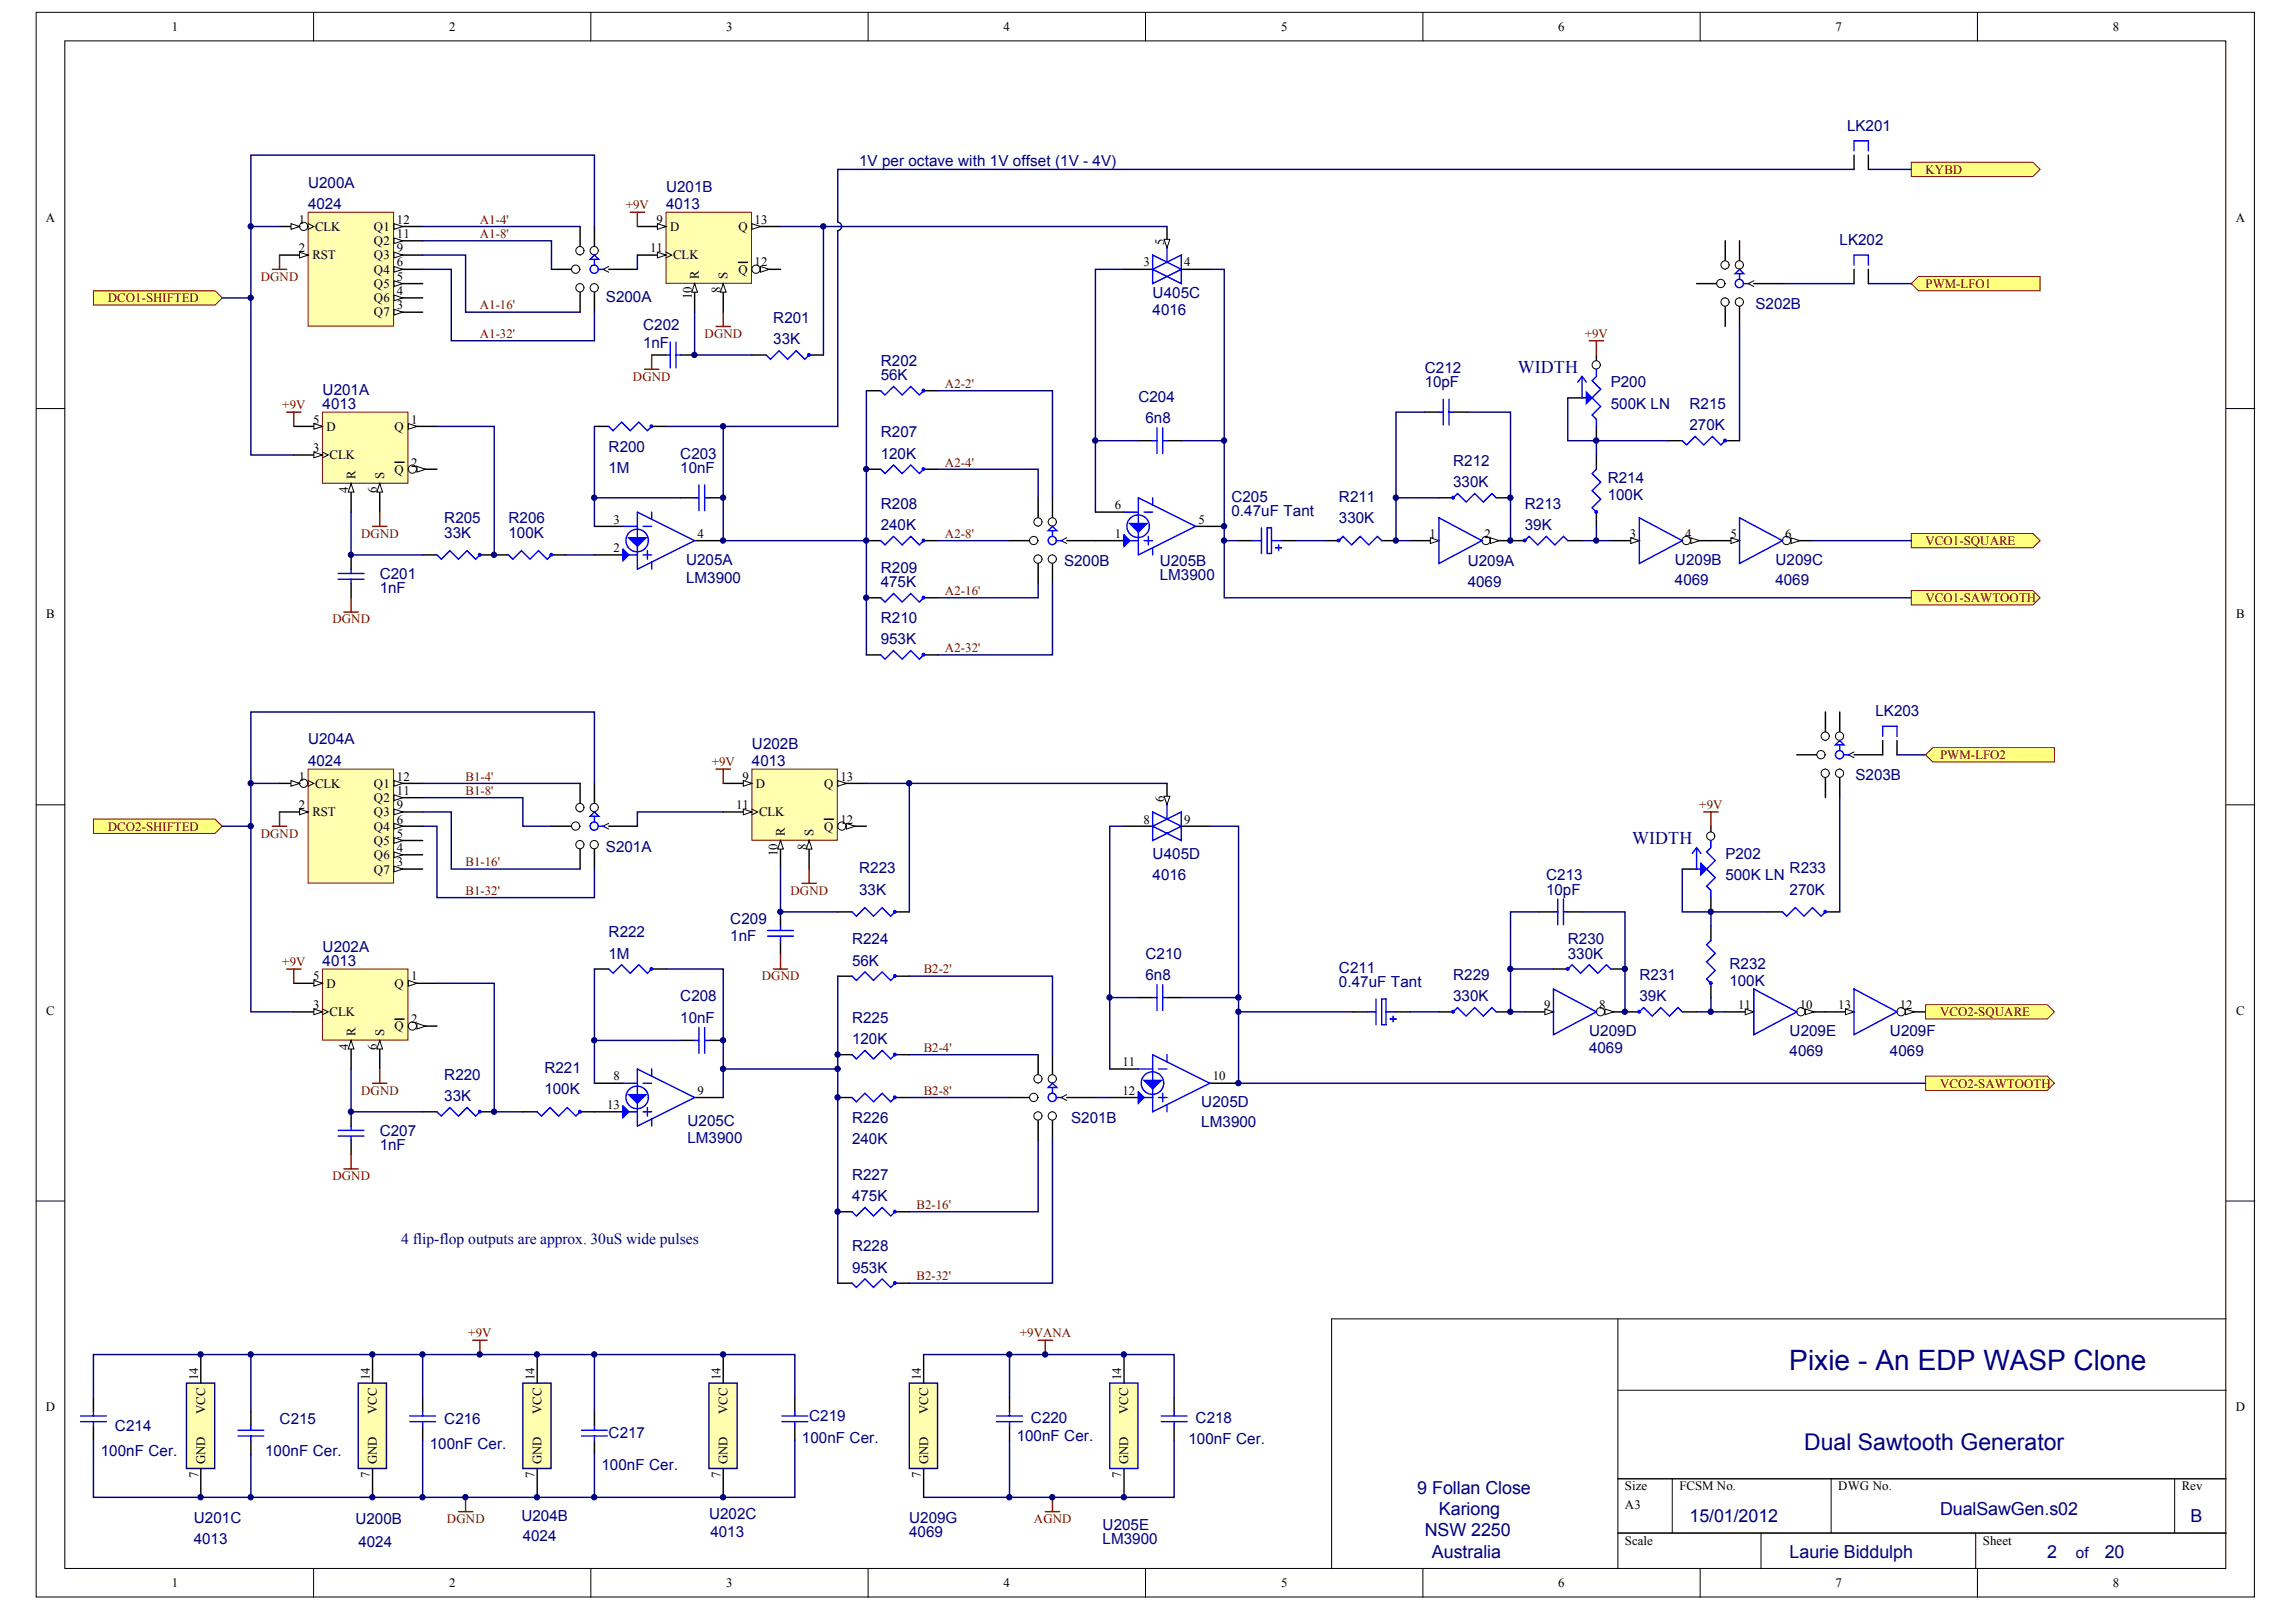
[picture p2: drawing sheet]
<svg xmlns="http://www.w3.org/2000/svg" width="287mm" height="202mm" viewBox="0 0 287 202" stroke-linecap="round" stroke-linejoin="round" font-family="sans-serif">
<defs><g id="words">
<text font-size="3.5" fill="#000080" x="223.6" y="171.2">Pixie - An EDP WASP Clone</text>
<text font-size="2.9" fill="#000080" x="225.5" y="181.1">Dual Sawtooth Generator</text>
<g font-size="2.2" fill="#000080">
<text x="189.7" y="46.5">WIDTH</text>
<text x="204" y="105.4">WIDTH</text>
<text x="177.1" y="186.6">9 Follan Close</text>
<text x="178.1" y="192">NSW 2250</text>
<text x="179.8" y="189.3">Kariong</text>
<text x="211.1" y="190.2">15/01/2012</text>
<text x="242.4" y="189.3">DualSawGen.s02</text>
<text x="273.8" y="190.2">B</text>
<text x="178.9" y="194.6">Australia</text>
<text x="223.6" y="194.6">Laurie Biddulph</text>
<text x="255.8" y="194.6">2</text>
<text x="263" y="194.6">20</text>
</g>
<g font-size="1.9" fill="#000080">
<text x="230.8" y="16.3">LK201</text>
<text x="38.5" y="23.4">U200A</text>
<text x="83.2" y="23.9">U201B</text>
<text x="107.4" y="20.7">1V per octave with 1V offset (1V - 4V)</text>
<text x="38.5" y="26.1">4024</text>
<text x="83.2" y="26.1">4013</text>
<text x="229.9" y="30.6">LK202</text>
<text x="75.7" y="37.7">S200A</text>
<text x="80.4" y="41.3">C202</text>
<text x="96.6" y="40.4">R201</text>
<text x="144" y="37.2">U405C</text>
<text x="144" y="39.3">4016</text>
<text x="219.4" y="38.6">S202B</text>
<text x="80.4" y="43.4">1nF</text>
<text x="96.6" y="43">33K</text>
<text x="110.1" y="45.7">R202</text>
<text x="110.1" y="47.5">56K</text>
<text x="178.1" y="46.6">C212</text>
<text x="40.3" y="49.3">U201A</text>
<text x="40.3" y="51.1">4013</text>
<text x="142.3" y="50.2">C204</text>
<text x="143.2" y="52.9">6n8</text>
<text x="178.1" y="48.4">10pF</text>
<text x="201.3" y="48.4">P200</text>
<text x="201.3" y="51.1">500K LN</text>
<text x="211.1" y="51.1">R215</text>
<text x="211.1" y="53.8">270K</text>
<text x="76.1" y="56.4">R200</text>
<text x="76.1" y="59.1">1M</text>
<text x="85" y="57.3">C203</text>
<text x="85" y="59.1">10nF</text>
<text x="110.1" y="54.7">R207</text>
<text x="110.1" y="57.3">120K</text>
<text x="181.6" y="58.2">R212</text>
<text x="55.5" y="65.3">R205</text>
<text x="63.5" y="65.3">R206</text>
<text x="110.1" y="63.6">R208</text>
<text x="153.9" y="62.7">C205</text>
<text x="153.9" y="64.5">0.47uF Tant</text>
<text x="167.3" y="62.7">R211</text>
<text x="167.3" y="65.3">330K</text>
<text x="181.6" y="60.9">330K</text>
<text x="190.6" y="63.6">R213</text>
<text x="200.9" y="60.4">R214</text>
<text x="200.9" y="62.5">100K</text>
<text x="55.5" y="67.2">33K</text>
<text x="63.5" y="67.2">100K</text>
<text x="85.7" y="70.5">U205A</text>
<text x="110.1" y="66.3">240K</text>
<text x="110.1" y="71.6">R209</text>
<text x="133" y="70.7">S200B</text>
<text x="144.9" y="70.7">U205B</text>
<text x="183.4" y="70.7">U209A</text>
<text x="190.6" y="66.3">39K</text>
<text x="209.3" y="70.5">U209B</text>
<text x="221.9" y="70.5">U209C</text>
<text x="47.5" y="72.3">C201</text>
<text x="47.5" y="74.1">1nF</text>
<text x="85.7" y="72.9">LM3900</text>
<text x="110.1" y="73.4">475K</text>
<text x="110.1" y="77.8">R210</text>
<text x="144.9" y="72.5">LM3900</text>
<text x="183.4" y="73.4">4069</text>
<text x="209.3" y="73">4069</text>
<text x="221.9" y="73">4069</text>
<text x="110.1" y="80.5">953K</text>
<text x="234.4" y="89.5">LK203</text>
<text x="38.5" y="93">U204A</text>
<text x="38.5" y="95.7">4024</text>
<text x="94" y="93.6">U202B</text>
<text x="94" y="95.7">4013</text>
<text x="231.9" y="97.5">S203B</text>
<text x="75.7" y="106.4">S201A</text>
<text x="144" y="107.3">U405D</text>
<text x="215.6" y="107.3">P202</text>
<text x="107.4" y="109">R223</text>
<text x="107.4" y="111.8">33K</text>
<text x="144" y="109.9">4016</text>
<text x="193.2" y="109.9">C213</text>
<text x="193.2" y="111.8">10pF</text>
<text x="215.6" y="109.9">500K LN</text>
<text x="223.6" y="109">R233</text>
<text x="223.6" y="111.8">270K</text>
<text x="40.3" y="118.9">U202A</text>
<text x="76.1" y="117.1">R222</text>
<text x="76.1" y="119.8">1M</text>
<text x="91.3" y="115.5">C209</text>
<text x="91.3" y="117.6">1nF</text>
<text x="106.5" y="118">R224</text>
<text x="143.2" y="119.8">C210</text>
<text x="195.9" y="118">R230</text>
<text x="195.9" y="119.8">330K</text>
<text x="40.3" y="120.7">4013</text>
<text x="85" y="125.1">C208</text>
<text x="106.5" y="120.7">56K</text>
<text x="143.2" y="122.4">6n8</text>
<text x="167.3" y="121.6">C211</text>
<text x="167.3" y="123.3">0.47uF Tant</text>
<text x="181.6" y="122.4">R229</text>
<text x="181.6" y="125.1">330K</text>
<text x="204.9" y="122.4">R231</text>
<text x="204.9" y="125.1">39K</text>
<text x="216.1" y="121">R232</text>
<text x="216.1" y="123.2">100K</text>
<text x="85" y="127.8">10nF</text>
<text x="106.5" y="127.8">R225</text>
<text x="106.5" y="130.5">120K</text>
<text x="198.6" y="129.4">U209D</text>
<text x="198.6" y="131.5">4069</text>
<text x="223.6" y="129.4">U209E</text>
<text x="223.6" y="131.9">4069</text>
<text x="236.2" y="129.4">U209F</text>
<text x="236.2" y="131.9">4069</text>
<text x="55.5" y="134.9">R220</text>
<text x="55.5" y="137.6">33K</text>
<text x="68" y="134.1">R221</text>
<text x="68" y="136.7">100K</text>
<text x="47.5" y="141.9">C207</text>
<text x="47.5" y="143.7">1nF</text>
<text x="85.9" y="140.6">U205C</text>
<text x="85.9" y="142.8">LM3900</text>
<text x="106.5" y="140.3">R226</text>
<text x="106.5" y="143">240K</text>
<text x="133.9" y="140.3">S201B</text>
<text x="150.1" y="138.3">U205D</text>
<text x="150.1" y="140.8">LM3900</text>
<text x="106.5" y="147.4">R227</text>
<text x="50.2" y="155.4">4 flip-flop outputs are approx. 30uS wide pulses</text>
<text x="106.5" y="150.1">475K</text>
<text x="106.5" y="156.4">R228</text>
<text x="106.5" y="159">953K</text>
<text x="14.4" y="178.8">C214</text>
<text x="34.9" y="177.9">C215</text>
<text x="55.5" y="177.9">C216</text>
<text x="76.1" y="179.7">C217</text>
<text x="101.1" y="177.6">C219</text>
<text x="128.8" y="177.8">C220</text>
<text x="149.4" y="177.8">C218</text>
<text x="12.6" y="181.9">100nF Cer.</text>
<text x="33.1" y="181.9">100nF Cer.</text>
<text x="53.7" y="181">100nF Cer.</text>
<text x="75.2" y="183.6">100nF Cer.</text>
<text x="100.2" y="180.3">100nF Cer.</text>
<text x="127.1" y="180">100nF Cer.</text>
<text x="148.5" y="180.4">100nF Cer.</text>
<text x="24.2" y="190.2">U201C</text>
<text x="44.4" y="190.4">U200B</text>
<text x="65.2" y="190.1">U204B</text>
<text x="88.6" y="189.7">U202C</text>
<text x="88.8" y="192">4013</text>
<text x="113.6" y="190.2">U209G</text>
<text x="113.6" y="192">4069</text>
<text x="137.8" y="191.1">U205E</text>
<text x="24.2" y="192.9">4013</text>
<text x="44.8" y="193.3">4024</text>
<text x="65.3" y="192.5">4024</text>
<text x="137.8" y="192.9">LM3900</text>
<text x="259.4" y="194.7">of</text>
</g>
<g font-size="1.6">
<text x="21.5" y="3.8">1</text>
<text x="56.1" y="3.8">2</text>
<text x="90.8" y="3.8">3</text>
<text x="125.4" y="3.8">4</text>
<text x="160.1" y="3.8">5</text>
<text x="194.7" y="3.8">6</text>
<text x="229.4" y="3.8">7</text>
<text x="264" y="3.8">8</text>
<text x="5.7" y="27.7">A</text>
<text x="37.4" y="28">1</text>
<text x="39.4" y="28.8">CLK</text>
<text x="46.7" y="28.8">Q1</text>
<text x="49.6" y="28">12</text>
<text x="49.6" y="29.7">11</text>
<text x="82.1" y="28">9</text>
<text x="83.7" y="28.8">D</text>
<text x="92.3" y="28.8">Q</text>
<text x="94.3" y="28">13</text>
<text x="279.4" y="27.7">A</text>
<text x="37.4" y="31.5">2</text>
<text x="39" y="32.4">RST</text>
<text x="46.7" y="30.6">Q2</text>
<text x="46.7" y="32.4">Q3</text>
<text x="46.7" y="34.2">Q4</text>
<text x="46.7" y="36">Q5</text>
<text x="49.6" y="31.5">9</text>
<text x="49.6" y="33.3">6</text>
<text x="49.6" y="35.1">5</text>
<text x="81.3" y="31.5">11</text>
<text x="84.1" y="32.4">CLK</text>
<text x="87.3" y="34.9" transform="rotate(-90 87.3 34.9)">R</text>
<text x="90.9" y="34.9" transform="rotate(-90 90.9 34.9)">S</text>
<text x="92.3" y="34.2">Q</text>
<text x="94.3" y="33.3">12</text>
<text x="142.9" y="33.3">3</text>
<text x="145.5" y="30.6" transform="rotate(-90 145.5 30.6)">5</text>
<text x="148" y="33.3">4</text>
<text x="46.7" y="37.8">Q6</text>
<text x="46.7" y="39.5">Q7</text>
<text x="49.6" y="36.9">4</text>
<text x="49.6" y="38.6">3</text>
<text x="86.4" y="37.4" transform="rotate(-90 86.4 37.4)">10</text>
<text x="90" y="36.6" transform="rotate(-90 90 36.6)">8</text>
<text x="39.1" y="52.9">5</text>
<text x="40.8" y="53.8">D</text>
<text x="49.3" y="53.8">Q</text>
<text x="51.4" y="52.9">1</text>
<text x="39.1" y="56.5">3</text>
<text x="41.2" y="57.4">CLK</text>
<text x="44.4" y="59.9" transform="rotate(-90 44.4 59.9)">R</text>
<text x="48" y="59.9" transform="rotate(-90 48 59.9)">S</text>
<text x="49.3" y="59.2">Q</text>
<text x="51.4" y="58.3">2</text>
<text x="43.5" y="61.6" transform="rotate(-90 43.5 61.6)">4</text>
<text x="47.1" y="61.6" transform="rotate(-90 47.1 61.6)">6</text>
<text x="76.7" y="65.4">3</text>
<text x="139.3" y="63.6">6</text>
<text x="149.8" y="65.4">5</text>
<text x="76.7" y="69">2</text>
<text x="87.2" y="67.2">4</text>
<text x="139.3" y="67.2">1</text>
<text x="178.6" y="67.2">1</text>
<text x="185.5" y="67.2">2</text>
<text x="203.7" y="67.2">3</text>
<text x="210.6" y="67.2">4</text>
<text x="216.3" y="67.2">5</text>
<text x="223.1" y="67.2">6</text>
<text x="5.8" y="77.2">B</text>
<text x="279.5" y="77.2">B</text>
<text x="37.4" y="97.5">1</text>
<text x="37.4" y="101.1">2</text>
<text x="39" y="102">RST</text>
<text x="39.4" y="98.4">CLK</text>
<text x="46.7" y="98.4">Q1</text>
<text x="46.7" y="100.2">Q2</text>
<text x="46.7" y="102">Q3</text>
<text x="49.6" y="97.5">12</text>
<text x="49.6" y="99.3">11</text>
<text x="49.6" y="101.1">9</text>
<text x="92" y="101.1">11</text>
<text x="92.8" y="97.5">9</text>
<text x="94.5" y="98.4">D</text>
<text x="94.9" y="102">CLK</text>
<text x="103" y="98.4">Q</text>
<text x="105" y="97.5">13</text>
<text x="145.5" y="100.2" transform="rotate(-90 145.5 100.2)">6</text>
<text x="46.7" y="103.8">Q4</text>
<text x="46.7" y="105.5">Q5</text>
<text x="46.7" y="107.3">Q6</text>
<text x="49.6" y="102.9">6</text>
<text x="49.6" y="104.7">5</text>
<text x="49.6" y="106.4">4</text>
<text x="97.2" y="107" transform="rotate(-90 97.2 107)">10</text>
<text x="98.1" y="104.5" transform="rotate(-90 98.1 104.5)">R</text>
<text x="100.8" y="106.2" transform="rotate(-90 100.8 106.2)">8</text>
<text x="101.7" y="104.5" transform="rotate(-90 101.7 104.5)">S</text>
<text x="103" y="103.8">Q</text>
<text x="105" y="102.9">12</text>
<text x="142.9" y="102.9">8</text>
<text x="148" y="102.9">9</text>
<text x="46.7" y="109.1">Q7</text>
<text x="49.6" y="108.2">3</text>
<text x="39.1" y="122.5">5</text>
<text x="40.8" y="123.4">D</text>
<text x="49.3" y="123.4">Q</text>
<text x="51.4" y="122.5">1</text>
<text x="5.8" y="126.7">C</text>
<text x="39.1" y="126.1">3</text>
<text x="41.2" y="127">CLK</text>
<text x="43.5" y="131.1" transform="rotate(-90 43.5 131.1)">4</text>
<text x="44.4" y="129.4" transform="rotate(-90 44.4 129.4)">R</text>
<text x="47.1" y="131.1" transform="rotate(-90 47.1 131.1)">6</text>
<text x="48" y="129.4" transform="rotate(-90 48 129.4)">S</text>
<text x="49.3" y="128.7">Q</text>
<text x="51.4" y="127.8">2</text>
<text x="193" y="126.1">9</text>
<text x="199.9" y="126.1">8</text>
<text x="217.2" y="126.1">11</text>
<text x="224.9" y="126.1">10</text>
<text x="229.7" y="126.1">13</text>
<text x="237.4" y="126.1">12</text>
<text x="279.5" y="126.7">C</text>
<text x="76.7" y="135">8</text>
<text x="87.2" y="136.8">9</text>
<text x="140.3" y="136.8">12</text>
<text x="140.3" y="133.2">11</text>
<text x="151.6" y="135">10</text>
<text x="75.9" y="138.6">13</text>
<text x="24.8" y="172.4" transform="rotate(-90 24.8 172.4)">14</text>
<text x="46.2" y="172.4" transform="rotate(-90 46.2 172.4)">14</text>
<text x="66.8" y="172.4" transform="rotate(-90 66.8 172.4)">14</text>
<text x="90" y="172.4" transform="rotate(-90 90 172.4)">14</text>
<text x="115.1" y="172.4" transform="rotate(-90 115.1 172.4)">14</text>
<text x="140.1" y="172.4" transform="rotate(-90 140.1 172.4)">14</text>
<text x="5.7" y="176.2">D</text>
<text x="25.6" y="176.7" transform="rotate(-90 25.6 176.7)">VCC</text>
<text x="47.1" y="176.7" transform="rotate(-90 47.1 176.7)">VCC</text>
<text x="67.7" y="176.7" transform="rotate(-90 67.7 176.7)">VCC</text>
<text x="90.9" y="176.7" transform="rotate(-90 90.9 176.7)">VCC</text>
<text x="116" y="176.7" transform="rotate(-90 116 176.7)">VCC</text>
<text x="141" y="176.7" transform="rotate(-90 141 176.7)">VCC</text>
<text x="279.4" y="176.2">D</text>
<text x="24.8" y="184.6" transform="rotate(-90 24.8 184.6)">7</text>
<text x="25.6" y="183" transform="rotate(-90 25.6 183)">GND</text>
<text x="46.2" y="184.6" transform="rotate(-90 46.2 184.6)">7</text>
<text x="47.1" y="183" transform="rotate(-90 47.1 183)">GND</text>
<text x="66.8" y="184.6" transform="rotate(-90 66.8 184.6)">7</text>
<text x="67.7" y="183" transform="rotate(-90 67.7 183)">GND</text>
<text x="90" y="184.6" transform="rotate(-90 90 184.6)">7</text>
<text x="90.9" y="183" transform="rotate(-90 90.9 183)">GND</text>
<text x="115.1" y="184.6" transform="rotate(-90 115.1 184.6)">7</text>
<text x="116" y="183" transform="rotate(-90 116 183)">GND</text>
<text x="140.1" y="184.6" transform="rotate(-90 140.1 184.6)">7</text>
<text x="141" y="183" transform="rotate(-90 141 183)">GND</text>
<text x="203.1" y="186.2">Size</text>
<text x="203.1" y="188.5">A3</text>
<text x="209.9" y="186.2">FCSM No.</text>
<text x="229.7" y="186.2">DWG No.</text>
<text x="272.7" y="186.2">Rev</text>
<text x="203.1" y="193">Scale</text>
<text x="247.8" y="193">Sheet</text>
<text x="21.5" y="198.3">1</text>
<text x="56.1" y="198.3">2</text>
<text x="90.8" y="198.3">3</text>
<text x="125.4" y="198.3">4</text>
<text x="160.1" y="198.3">5</text>
<text x="194.7" y="198.3">6</text>
<text x="229.4" y="198.3">7</text>
<text x="264" y="198.3">8</text>
</g>
<g font-size="1.6" fill="#800000">
<text x="240.6" y="21.7">KYBD</text>
<text x="60" y="28">A1-4'</text>
<text x="60" y="29.7">A1-8'</text>
<text x="78.2" y="26.1">+9V</text>
<text x="32.6" y="35.1">DGND</text>
<text x="240.6" y="36">PWM-LFO1</text>
<text x="13.5" y="37.8">DCO1-SHIFTED</text>
<text x="60" y="38.6">A1-16'</text>
<text x="60" y="42.2">A1-32'</text>
<text x="79.1" y="47.6">DGND</text>
<text x="88.1" y="42.2">DGND</text>
<text x="198" y="42.2">+9V</text>
<text x="35.3" y="51.1">+9V</text>
<text x="118.1" y="48.4">A2-2'</text>
<text x="118.1" y="58.3">A2-4'</text>
<text x="45.1" y="67.2">DGND</text>
<text x="118.1" y="67.2">A2-8'</text>
<text x="240.6" y="68.1">VCO1-SQUARE</text>
<text x="41.5" y="77.9">DGND</text>
<text x="118.1" y="74.3">A2-16'</text>
<text x="240.6" y="75.2">VCO1-SAWTOOTH</text>
<text x="118.1" y="81.5">A2-32'</text>
<text x="88.9" y="95.7">+9V</text>
<text x="242.4" y="94.9">PWM-LFO2</text>
<text x="58.2" y="97.5">B1-4'</text>
<text x="58.2" y="99.3">B1-8'</text>
<text x="212.4" y="101.1">+9V</text>
<text x="13.5" y="103.8">DCO2-SHIFTED</text>
<text x="32.6" y="104.7">DGND</text>
<text x="58.2" y="108.2">B1-16'</text>
<text x="58.2" y="111.8">B1-32'</text>
<text x="98.8" y="111.8">DGND</text>
<text x="35.3" y="120.7">+9V</text>
<text x="95.2" y="122.5">DGND</text>
<text x="115.4" y="121.6">B2-2'</text>
<text x="115.4" y="131.4">B2-4'</text>
<text x="242.4" y="127">VCO2-SQUARE</text>
<text x="45.1" y="136.8">DGND</text>
<text x="115.4" y="136.8">B2-8'</text>
<text x="242.4" y="135.9">VCO2-SAWTOOTH</text>
<text x="41.5" y="147.5">DGND</text>
<text x="114.5" y="151">B2-16'</text>
<text x="114.5" y="159.9">B2-32'</text>
<text x="58.5" y="167.1">+9V</text>
<text x="127.4" y="167.1">+9VANA</text>
<text x="55.9" y="190.3">DGND</text>
<text x="129.2" y="190.3">AGND</text>
</g>
</g></defs>
<g fill="#fff" stroke="#000" stroke-width=".12">
<path d="M4.5 1.5h277.2v198h-277.2z"/>
<path d="M8.1 5.1h270.1v190.9h-270.1z"/>
</g>
<g fill="none" stroke="#000" stroke-width=".12">
<path d="M39.2 1.5v3.6M73.8 1.5v3.6M108.5 1.5v3.6M143.2 1.5v3.6M177.8 1.5v3.6M212.5 1.5v3.6M247.1 1.5v3.6M4.5 51h3.6M278.2 51h3.6M4.5 100.5h3.6M278.2 100.5h3.6M4.5 150.1h3.6"/>
<path d="M278.2 150.1h3.6M202.2 164.8v31.2M202.2 173.7h76M278.2 164.8h-111.8v31.2M39.2 196v3.6M73.8 196v3.6M108.5 196v3.6M143.2 196v3.6M177.8 196v3.6M202.2 184.7h76M202.2 191.5h76M209 184.7v6.8"/>
<path d="M212.5 196v3.6M220.1 191.5v4.5M228.8 184.7v6.8M246.9 191.5v4.5M247.1 196v3.6M271.8 184.7v6.8"/>
</g>
<path d="M38.5 26.5h10.7v14.3h-10.7z" fill="#ffffb0" stroke="#800000" stroke-width=".12"/>
<path d="M34.9 28.3h3.6" fill="none" stroke="#000" stroke-width=".18"/>
<path d="M38.5 27.9l.7 .4-.7 .4" fill="none" stroke="#000" stroke-width=".12"/>
<circle cx="37.9" cy="28.3" r=".51" fill="#fff" stroke="#000" stroke-width=".12"/>
<path d="M36.4 27.9l1 .4-1 .4z" fill="#fff" stroke="#000" stroke-width=".12"/>
<path d="M34.9 31.9h3.6" fill="none" stroke="#000" stroke-width=".18"/>
<path d="M37.4 31.5l1.1 .4-1.1 .3z" fill="#fff" stroke="#000" stroke-width=".12"/>
<path d="M49.2 28.3h3.6" fill="none" stroke="#000" stroke-width=".18"/>
<path d="M49.2 27.9l1.1 .4-1.1 .4z" fill="#fff" stroke="#000" stroke-width=".12"/>
<path d="M49.2 30.1h3.6" fill="none" stroke="#000" stroke-width=".18"/>
<path d="M49.2 29.7l1.1 .4-1.1 .3z" fill="#fff" stroke="#000" stroke-width=".12"/>
<path d="M49.2 31.9h3.6" fill="none" stroke="#000" stroke-width=".18"/>
<path d="M49.2 31.5l1.1 .4-1.1 .3z" fill="#fff" stroke="#000" stroke-width=".12"/>
<path d="M49.2 33.7h3.6" fill="none" stroke="#000" stroke-width=".18"/>
<path d="M49.2 33.3l1.1 .4-1.1 .3z" fill="#fff" stroke="#000" stroke-width=".12"/>
<path d="M49.2 35.4h3.6" fill="none" stroke="#000" stroke-width=".18"/>
<path d="M49.2 35.1l1.1 .3-1.1 .4z" fill="#fff" stroke="#000" stroke-width=".12"/>
<path d="M49.2 37.2h3.6" fill="none" stroke="#000" stroke-width=".18"/>
<path d="M49.2 36.9l1.1 .3-1.1 .4z" fill="#fff" stroke="#000" stroke-width=".12"/>
<path d="M49.2 39h3.6" fill="none" stroke="#000" stroke-width=".18"/>
<path d="M49.2 38.6l1.1 .4-1.1 .4z" fill="#fff" stroke="#000" stroke-width=".12"/>
<path d="M40.3 51.5h10.7v8.9h-10.7z" fill="#ffffb0" stroke="#800000" stroke-width=".12"/>
<path d="M36.7 53.3h3.6" fill="none" stroke="#000" stroke-width=".18"/>
<path d="M39.2 52.9l1.1 .4-1.1 .3z" fill="#fff" stroke="#000" stroke-width=".12"/>
<path d="M51 53.3h3.6" fill="none" stroke="#000" stroke-width=".18"/>
<path d="M51 52.9l1.1 .4-1.1 .3z" fill="#fff" stroke="#000" stroke-width=".12"/>
<path d="M36.7 56.8h3.6" fill="none" stroke="#000" stroke-width=".18"/>
<path d="M40.3 56.5l.7 .3-.7 .4" fill="none" stroke="#000" stroke-width=".12"/>
<path d="M39.2 56.5l1.1 .3-1.1 .4z" fill="#fff" stroke="#000" stroke-width=".12"/>
<path d="M51 58.6h3.6" fill="none" stroke="#000" stroke-width=".18"/>
<circle cx="51.5" cy="58.6" r=".51" fill="#fff" stroke="#000" stroke-width=".12"/>
<path d="M52.1 58.3l1.1 .3-1.1 .4z" fill="#fff" stroke="#000" stroke-width=".12"/>
<path d="M49.3 57.8h1.2M43.9 60.4v3.6" fill="none" stroke="#000" stroke-width=".18"/>
<path d="M43.9 60.4l.3 1.1h-.7z" fill="#fff" stroke="#000" stroke-width=".12"/>
<path d="M47.5 60.4v3.6" fill="none" stroke="#000" stroke-width=".18"/>
<path d="M47.5 60.4l.3 1.1h-.7z" fill="#fff" stroke="#000" stroke-width=".12"/>
<path d="M83.2 26.5h10.7v8.9h-10.7z" fill="#ffffb0" stroke="#800000" stroke-width=".12"/>
<path d="M79.7 28.3h3.5" fill="none" stroke="#000" stroke-width=".18"/>
<path d="M82.2 27.9l1 .4-1 .4z" fill="#fff" stroke="#000" stroke-width=".12"/>
<path d="M94 28.3h3.5" fill="none" stroke="#000" stroke-width=".18"/>
<path d="M94 27.9l1 .4-1 .4z" fill="#fff" stroke="#000" stroke-width=".12"/>
<path d="M79.7 31.9h3.5" fill="none" stroke="#000" stroke-width=".18"/>
<path d="M83.2 31.5l.7 .4-.7 .3" fill="none" stroke="#000" stroke-width=".12"/>
<path d="M82.2 31.5l1 .4-1 .3z" fill="#fff" stroke="#000" stroke-width=".12"/>
<path d="M94 33.7h3.5" fill="none" stroke="#000" stroke-width=".18"/>
<circle cx="94.5" cy="33.6" r=".51" fill="#fff" stroke="#000" stroke-width=".12"/>
<path d="M95 33.3l1.1 .4-1.1 .3z" fill="#fff" stroke="#000" stroke-width=".12"/>
<path d="M86.8 35.4v3.6M92.3 32.8h1.1" fill="none" stroke="#000" stroke-width=".18"/>
<path d="M86.8 35.4l.4 1.1h-.8z" fill="#fff" stroke="#000" stroke-width=".12"/>
<path d="M90.4 35.4v3.6" fill="none" stroke="#000" stroke-width=".18"/>
<path d="M90.4 35.4l.3 1.1h-.7z" fill="#fff" stroke="#000" stroke-width=".12"/>
<path d="M140.5 33.7h3.5M145.8 28.3v2.7M147.6 33.7h3.6" fill="none" stroke="#000" stroke-width=".18"/>
<path d="M145.5 29.9h.7l-.4 1.1z" fill="#fff" stroke="#000" stroke-width=".12"/>
<g fill="none" stroke="#00f" stroke-width=".18">
<path d="M145.8 31v1.8l1.8-.9v3.5l-3.6-1.7 1.8-.9-1.8-.9v3.5l3.6-1.7-1.8-.9M76.1 53.3l.5 .5 1.1-1.1 1.1 1.1 1-1.1 1.1 1.1 .5-.5M83.2 44.4h.6M83.8 42.7v3.3M84.5 44.4h.5M84.5 42.7v3.3M95.8 44.4l.5 .5 1.1-1.1 1 1.1 1.1-1.1 1.1 1.1 .5-.5M110.1 48.8l.5 .5 1.1-1 1 1 1.1-1 1.1 1 .5-.5M110.1 58.6l.5 .6 1.1-1.1 1 1.1 1.1-1.1 1.1 1.1 .5-.6M144 55.1h.6M144.6 53.5v3.2M145.3 55.1h.5"/>
<path d="M145.3 53.5v3.2M42.3 72.4h3.2M42.3 71.6h3.2M43.9 71.1v.5M43.9 72.4v.5M54.6 69.3l.5 .6 1.1-1.1 1.1 1.1 1.1-1.1 1 1.1 .6-.6M63.6 69.3l.5 .6 1.1-1.1 1 1.1 1.1-1.1 1.1 1.1 .5-.6M86.8 62.2h.5M87.3 60.6v3.2M88.1 62.2h.5M88.1 60.6v3.2M110.1 67.5l.5 .6 1.1-1.1 1 1.1 1.1-1.1 1.1 1.1 .5-.6"/>
<path d="M110.1 74.7l.5 .5 1.1-1.1 1 1.1 1.1-1.1 1.1 1.1 .5-.5"/>
<circle cx="81.4" cy="53.3" r=".16"/>
<circle cx="101.1" cy="44.3" r=".16"/>
<circle cx="115.4" cy="58.6" r=".16"/>
<circle cx="115.4" cy="48.8" r=".16"/>
<circle cx="59.9" cy="69.3" r=".16"/>
<circle cx="68.9" cy="69.3" r=".16"/>
<circle cx="115.4" cy="74.7" r=".16"/>
<circle cx="115.4" cy="67.5" r=".16"/>
</g>
<path d="M34 33.7h1.8M34.9 31.9v1.8M35.8 51.5h1.8M36.7 51.5v1.8M46.6 65.8h1.7M47.5 64v1.8" fill="none" stroke="#800000" stroke-width=".18"/>
<g fill="none" stroke="#000" stroke-width=".18">
<path d="M72.5 28.3v3.6M74.3 53.3h1.8M81.4 44.4h1.8M81.4 53.3h1.8M85 44.4h1.8M94 44.4h1.8M101.1 44.4h1.8M108.3 48.8h1.8M108.3 58.6h1.8M115.4 48.8h1.8M115.4 58.6h1.8M142.3 55.1h1.7"/>
<path d="M145.8 55.1h1.8M43.9 69.3v1.8M43.9 72.9v1.8M52.8 69.3h1.8M60 69.3h3.6M68.9 69.3h1.8M85 62.2h1.8M88.6 62.2h1.8M108.3 67.5h1.8M108.3 74.7h1.8M115.4 67.5h1.8M115.4 74.7h1.8"/>
</g>
<path d="M54.6 53.3h7.2v16M43.9 64v5.3h8.9" fill="none" stroke="#000080" stroke-width=".18"/>
<circle cx="72.5" cy="31.3" r=".51" fill="#fff" stroke="#000" stroke-width=".12"/>
<path d="M72.5 35.4v3.6" fill="none" stroke="#000" stroke-width=".18"/>
<circle cx="72.5" cy="36" r=".51" fill="#fff" stroke="#000" stroke-width=".12"/>
<path d="M74.3 35.4v3.6" fill="none" stroke="#000" stroke-width=".18"/>
<circle cx="74.3" cy="36" r=".51" fill="#fff" stroke="#000" stroke-width=".12"/>
<path d="M74.3 28.3v3.6" fill="none" stroke="#000" stroke-width=".18"/>
<circle cx="74.3" cy="31.3" r=".51" fill="#fff" stroke="#000" stroke-width=".12"/>
<path d="M68.9 33.7h3.6M76.1 33.7h3.6" fill="none" stroke="#000" stroke-width=".18"/>
<path d="M76.1 33.3l-.7 .4 .7 .3" fill="none" stroke="#000" stroke-width=".12"/>
<g fill="none" stroke="#00f" stroke-width=".18">
<path d="M74.8 33.7h.7"/>
<circle cx="74.3" cy="33.6" r=".51"/>
</g>
<circle cx="71.9" cy="33.6" r=".51" fill="#fff" stroke="#000" stroke-width=".12"/>
<path d="M73.7 32.4l.6-.5 .5 .5zM74.3 32.4v.7" fill="none" stroke="#00f" stroke-width=".18"/>
<path d="M52.8 31.9h5.4v7.1h14.3M86.8 39v5.4h7.2" fill="none" stroke="#000080" stroke-width=".18"/>
<path d="M78.8 26.5h1.7M79.7 26.5v1.8M90.4 39v1.8M80.5 46.1h1.8M81.4 44.4v1.7M89.5 40.8h1.8M43 76.5h1.8M43.9 74.7v1.8" fill="none" stroke="#800000" stroke-width=".18"/>
<path d="M129.7 62.2v3.6" fill="none" stroke="#000" stroke-width=".18"/>
<circle cx="129.7" cy="65.2" r=".51" fill="#fff" stroke="#000" stroke-width=".12"/>
<path d="M129.7 69.3v3.6" fill="none" stroke="#000" stroke-width=".18"/>
<circle cx="129.7" cy="69.8" r=".51" fill="#fff" stroke="#000" stroke-width=".12"/>
<path d="M131.5 69.3v3.6" fill="none" stroke="#000" stroke-width=".18"/>
<circle cx="131.5" cy="69.8" r=".51" fill="#fff" stroke="#000" stroke-width=".12"/>
<path d="M131.5 62.2v3.6" fill="none" stroke="#000" stroke-width=".18"/>
<circle cx="131.5" cy="65.2" r=".51" fill="#fff" stroke="#000" stroke-width=".12"/>
<path d="M126.2 67.5h3.5M133.3 67.5h3.6" fill="none" stroke="#000" stroke-width=".18"/>
<path d="M133.3 67.2l-.7 .3 .7 .4" fill="none" stroke="#000" stroke-width=".12"/>
<g fill="none" stroke="#00f" stroke-width=".18">
<path d="M132.1 67.5h.7"/>
<circle cx="131.5" cy="67.5" r=".51"/>
</g>
<circle cx="129.2" cy="67.5" r=".51" fill="#fff" stroke="#000" stroke-width=".12"/>
<path d="M131 66.3l.5-.5 .6 .5zM131.5 66.3v.7" fill="none" stroke="#00f" stroke-width=".18"/>
<path d="M108.3 48.8v33M117.2 48.8h14.3v13.4M153 67.5h1.8" fill="none" stroke="#000080" stroke-width=".18"/>
<path d="M38.5 96.1h10.7v14.2h-10.7z" fill="#ffffb0" stroke="#800000" stroke-width=".12"/>
<path d="M34.9 97.9h3.6" fill="none" stroke="#000" stroke-width=".18"/>
<path d="M38.5 97.5l.7 .4-.7 .3" fill="none" stroke="#000" stroke-width=".12"/>
<circle cx="37.9" cy="97.9" r=".51" fill="#fff" stroke="#000" stroke-width=".12"/>
<path d="M36.4 97.5l1 .4-1 .3z" fill="#fff" stroke="#000" stroke-width=".12"/>
<path d="M34.9 101.4h3.6" fill="none" stroke="#000" stroke-width=".18"/>
<path d="M37.4 101.1l1.1 .3-1.1 .4z" fill="#fff" stroke="#000" stroke-width=".12"/>
<path d="M49.2 97.9h3.6" fill="none" stroke="#000" stroke-width=".18"/>
<path d="M49.2 97.5l1.1 .4-1.1 .3z" fill="#fff" stroke="#000" stroke-width=".12"/>
<path d="M49.2 99.7h3.6" fill="none" stroke="#000" stroke-width=".18"/>
<path d="M49.2 99.3l1.1 .4-1.1 .3z" fill="#fff" stroke="#000" stroke-width=".12"/>
<path d="M49.2 101.4h3.6" fill="none" stroke="#000" stroke-width=".18"/>
<path d="M49.2 101.1l1.1 .3-1.1 .4z" fill="#fff" stroke="#000" stroke-width=".12"/>
<path d="M49.2 103.2h3.6" fill="none" stroke="#000" stroke-width=".18"/>
<path d="M49.2 102.9l1.1 .3-1.1 .4z" fill="#fff" stroke="#000" stroke-width=".12"/>
<path d="M49.2 105h3.6" fill="none" stroke="#000" stroke-width=".18"/>
<path d="M49.2 104.7l1.1 .3-1.1 .4z" fill="#fff" stroke="#000" stroke-width=".12"/>
<path d="M49.2 106.8h3.6" fill="none" stroke="#000" stroke-width=".18"/>
<path d="M49.2 106.4l1.1 .4-1.1 .3z" fill="#fff" stroke="#000" stroke-width=".12"/>
<path d="M49.2 108.6h3.6" fill="none" stroke="#000" stroke-width=".18"/>
<path d="M49.2 108.2l1.1 .4-1.1 .3z" fill="#fff" stroke="#000" stroke-width=".12"/>
<path d="M40.3 121.1h10.7v8.8h-10.7z" fill="#ffffb0" stroke="#800000" stroke-width=".12"/>
<path d="M36.7 122.8h3.6" fill="none" stroke="#000" stroke-width=".18"/>
<path d="M39.2 122.5l1.1 .3-1.1 .4z" fill="#fff" stroke="#000" stroke-width=".12"/>
<path d="M51 122.8h3.6" fill="none" stroke="#000" stroke-width=".18"/>
<path d="M51 122.5l1.1 .3-1.1 .4z" fill="#fff" stroke="#000" stroke-width=".12"/>
<path d="M36.7 126.4h3.6" fill="none" stroke="#000" stroke-width=".18"/>
<path d="M40.3 126.1l.7 .3-.7 .4" fill="none" stroke="#000" stroke-width=".12"/>
<path d="M39.2 126.1l1.1 .3-1.1 .4z" fill="#fff" stroke="#000" stroke-width=".12"/>
<path d="M51 128.2h3.6" fill="none" stroke="#000" stroke-width=".18"/>
<circle cx="51.5" cy="128.2" r=".51" fill="#fff" stroke="#000" stroke-width=".12"/>
<path d="M52.1 127.8l1.1 .4-1.1 .4z" fill="#fff" stroke="#000" stroke-width=".12"/>
<path d="M43.9 130v3.6M49.3 127.3h1.2" fill="none" stroke="#000" stroke-width=".18"/>
<path d="M43.9 130l.3 1.1h-.7z" fill="#fff" stroke="#000" stroke-width=".12"/>
<path d="M47.5 130v3.6" fill="none" stroke="#000" stroke-width=".18"/>
<path d="M47.5 130l.3 1.1h-.7z" fill="#fff" stroke="#000" stroke-width=".12"/>
<path d="M94 96.1h10.6v8.9h-10.6z" fill="#ffffb0" stroke="#800000" stroke-width=".12"/>
<path d="M90.4 97.9h3.6" fill="none" stroke="#000" stroke-width=".18"/>
<path d="M92.9 97.5l1.1 .4-1.1 .3z" fill="#fff" stroke="#000" stroke-width=".12"/>
<path d="M104.7 97.9h3.6" fill="none" stroke="#000" stroke-width=".18"/>
<path d="M104.7 97.5l1.1 .4-1.1 .3z" fill="#fff" stroke="#000" stroke-width=".12"/>
<path d="M90.4 101.4h3.6" fill="none" stroke="#000" stroke-width=".18"/>
<path d="M94 101.1l.7 .3-.7 .4" fill="none" stroke="#000" stroke-width=".12"/>
<path d="M92.9 101.1l1.1 .3-1.1 .4z" fill="#fff" stroke="#000" stroke-width=".12"/>
<path d="M104.7 103.2h3.6" fill="none" stroke="#000" stroke-width=".18"/>
<circle cx="105.2" cy="103.2" r=".51" fill="#fff" stroke="#000" stroke-width=".12"/>
<path d="M105.8 102.9l1 .3-1 .4z" fill="#fff" stroke="#000" stroke-width=".12"/>
<path d="M97.5 105v3.6M103 102.3h1.2" fill="none" stroke="#000" stroke-width=".18"/>
<path d="M97.5 105l.4 1.1h-.7z" fill="#fff" stroke="#000" stroke-width=".12"/>
<path d="M101.1 105v3.6" fill="none" stroke="#000" stroke-width=".18"/>
<path d="M101.1 105l.4 1.1h-.7z" fill="#fff" stroke="#000" stroke-width=".12"/>
<path d="M145.8 97.9v2.6M140.5 103.2h3.5M147.6 103.2h3.6" fill="none" stroke="#000" stroke-width=".18"/>
<path d="M145.5 99.5h.7l-.4 1z" fill="#fff" stroke="#000" stroke-width=".12"/>
<g fill="none" stroke="#00f" stroke-width=".18">
<path d="M95.9 117h3.3M95.9 116.2h3.3M97.5 115.7v.5M97.5 117v.5M106.5 113.9l.5 .6 1.1-1.1 1.1 1.1 1-1.1 1.1 1.1 .6-.6M145.8 100.5v1.8l1.8 .9-3.6 1.8v-3.6l1.8 .9 1.8-.9v3.6l-3.6-1.8 1.8-.9M54.6 138.9l.5 .5 1.1-1 1.1 1 1.1-1 1 1 .6-.5M67.1 138.9l.6 .5 1-1 1.1 1 1.1-1 1.1 1 .5-.5M76.1 121.1l.5 .5 1.1-1.1 1.1 1.1 1-1.1 1.1 1.1 .5-.5M86.8 130h.5M87.3 128.4v3.2M88.1 130h.5"/>
<path d="M88.1 128.4v3.2M106.5 122l.5 .5 1.1-1.1 1.1 1.1 1-1.1 1.1 1.1 .6-.5M106.5 131.8l.5 .5 1.1-1.1 1.1 1.1 1-1.1 1.1 1.1 .6-.5M106.5 137.1l.5 .6 1.1-1.1 1.1 1.1 1-1.1 1.1 1.1 .6-.6M144 124.6h.6M144.6 123v3.2M145.3 124.6h.5M145.3 123v3.2M42.3 141.9h3.2M42.3 141.2h3.2M43.9 140.7v.5M43.9 141.9v.6"/>
<path d="M106.5 151.4l.5 .5 1.1-1 1.1 1 1-1 1.1 1 .6-.5"/>
<circle cx="111.8" cy="113.9" r=".16"/>
<circle cx="59.9" cy="138.9" r=".16"/>
<circle cx="72.5" cy="138.9" r=".16"/>
<circle cx="81.4" cy="121" r=".16"/>
<circle cx="111.8" cy="121.9" r=".16"/>
<circle cx="111.8" cy="137.1" r=".16"/>
<circle cx="111.8" cy="131.8" r=".16"/>
<circle cx="111.8" cy="151.4" r=".16"/>
</g>
<path d="M34 103.2h1.8M34.9 101.4v1.8M35.8 121.1h1.8M36.7 121.1v1.7M46.6 135.3h1.7M47.5 133.6v1.7" fill="none" stroke="#800000" stroke-width=".18"/>
<g fill="none" stroke="#000" stroke-width=".18">
<path d="M72.5 97.9v3.5M97.5 113.9v1.8M97.5 117.5v1.8M104.7 113.9h1.8M111.9 113.9h1.7M43.9 138.9v1.8M52.8 138.9h1.8M60 138.9h1.8M65.3 138.9h1.8M72.5 138.9h1.8M74.3 121.1h1.8M81.4 121.1h1.8"/>
<path d="M85 130h1.8M88.6 130h1.8M104.7 122h1.8M104.7 131.8h1.8M104.7 137.1h1.8M111.9 122h1.7M111.9 131.8h1.7M111.9 137.1h1.7M142.3 124.6h1.7M145.8 124.6h1.8M43.9 142.5v1.8M104.7 151.4h1.8"/>
<path d="M111.9 151.4h1.7"/>
</g>
<path d="M43.9 133.6v5.3h8.9" fill="none" stroke="#000080" stroke-width=".18"/>
<circle cx="72.5" cy="100.9" r=".51" fill="#fff" stroke="#000" stroke-width=".12"/>
<path d="M72.5 105v3.6" fill="none" stroke="#000" stroke-width=".18"/>
<circle cx="72.5" cy="105.5" r=".51" fill="#fff" stroke="#000" stroke-width=".12"/>
<path d="M74.3 105v3.6" fill="none" stroke="#000" stroke-width=".18"/>
<circle cx="74.3" cy="105.5" r=".51" fill="#fff" stroke="#000" stroke-width=".12"/>
<path d="M74.3 97.9v3.5" fill="none" stroke="#000" stroke-width=".18"/>
<circle cx="74.3" cy="100.9" r=".51" fill="#fff" stroke="#000" stroke-width=".12"/>
<path d="M68.9 103.2h3.6M76.1 103.2h3.6" fill="none" stroke="#000" stroke-width=".18"/>
<path d="M76.1 102.9l-.7 .3 .7 .4" fill="none" stroke="#000" stroke-width=".12"/>
<g fill="none" stroke="#00f" stroke-width=".18">
<path d="M74.8 103.2h.7"/>
<circle cx="74.3" cy="103.2" r=".51"/>
</g>
<circle cx="71.9" cy="103.2" r=".51" fill="#fff" stroke="#000" stroke-width=".12"/>
<path d="M73.7 102l.6-.6 .5 .6zM74.3 102v.7" fill="none" stroke="#00f" stroke-width=".18"/>
<path d="M89.5 96.1h1.8M90.4 96.1v1.8M97.5 119.3v1.8M100.2 110.4h1.8M101.1 108.6v1.8M96.6 121.1h1.8M43 146h1.8M43.9 144.3v1.7" fill="none" stroke="#800000" stroke-width=".18"/>
<path d="M97.5 108.6v5.3h7.2" fill="none" stroke="#000080" stroke-width=".18"/>
<path d="M129.7 131.8v3.5" fill="none" stroke="#000" stroke-width=".18"/>
<circle cx="129.7" cy="134.8" r=".51" fill="#fff" stroke="#000" stroke-width=".12"/>
<path d="M129.7 138.9v3.6" fill="none" stroke="#000" stroke-width=".18"/>
<circle cx="129.7" cy="139.4" r=".51" fill="#fff" stroke="#000" stroke-width=".12"/>
<path d="M131.5 138.9v3.6" fill="none" stroke="#000" stroke-width=".18"/>
<circle cx="131.5" cy="139.4" r=".51" fill="#fff" stroke="#000" stroke-width=".12"/>
<path d="M131.5 131.8v3.5" fill="none" stroke="#000" stroke-width=".18"/>
<circle cx="131.5" cy="134.8" r=".51" fill="#fff" stroke="#000" stroke-width=".12"/>
<path d="M126.2 137.1h3.5M133.3 137.1h3.6" fill="none" stroke="#000" stroke-width=".18"/>
<path d="M133.3 136.8l-.7 .3 .7 .4" fill="none" stroke="#000" stroke-width=".12"/>
<g fill="none" stroke="#00f" stroke-width=".18">
<path d="M132.1 137.1h.7"/>
<circle cx="131.5" cy="137.1" r=".51"/>
</g>
<circle cx="129.2" cy="137.1" r=".51" fill="#fff" stroke="#000" stroke-width=".12"/>
<g fill="none" stroke="#00f" stroke-width=".18">
<path d="M199.5 58.6l-.5 .6 1 1-1 1.1 1 1.1-1 1 .5 .6M156.6 67.5h1M157.6 65.9v3.3M158.4 65.9h.5v3.3h-.5zM158.9 67.5h1.2M159.4 68.4h.7M159.8 68.1v.7M167.3 67.5l.5-.5 1.1 1.1 1.1-1.1 1.1 1.1 1-1.1 .6 .5M181.6 62.2l.6-.5 1 1 1.1-1 1.1 1 1-1 .6 .5M190.6 67.5l.5-.5 1.1 1.1 1-1.1 1.1 1.1 1.1-1.1 .5 .5M131 135.9l.5-.6 .6 .6zM131.5 135.9v.7"/>
<circle cx="167.3" cy="67.5" r=".16"/>
<circle cx="181.6" cy="62.2" r=".16"/>
<circle cx="190.5" cy="67.5" r=".16"/>
<circle cx="199.5" cy="64" r=".16"/>
</g>
<path d="M104.7 122v38.3M113.6 122h17.9v9.8M113.6 137.1h12.6M113.6 131.8h16.1M136.9 137.1h1.8" fill="none" stroke="#000080" stroke-width=".18"/>
<path d="M199.5 44.4v1.7M199.5 56.8v1.8M154.8 67.5h1.8M160.1 67.5h1.8M165.5 67.5h1.8M172.7 67.5h1.8M179.8 62.2h1.8M187 62.2h1.8M188.8 67.5h1.8M195.9 67.5h1.8M199.5 64v1.8" fill="none" stroke="#000" stroke-width=".18"/>
<circle cx="199.5" cy="45.6" r=".51" fill="#fff" stroke="#000" stroke-width=".12"/>
<path d="M195.9 49.7h1.8M199.5 53.3v1.8M176.2 67.5h3.6" fill="none" stroke="#000" stroke-width=".18"/>
<path d="M197.2 47.7l.5-.7 .6 .7M197.7 47.2v2.5h1.3M199.5 46.1v.9l-.5 .6 1 1-1 1.1 1 1.1-1 1 .5 .6v.9" fill="none" stroke="#00f" stroke-width=".18"/>
<path d="M198.3 49l.7 .7-.7 .7z" fill="#00f" stroke="#00f" stroke-width=".18"/>
<path d="M178.8 67.2l1 .3-1 .4z" fill="#fff" stroke="#000" stroke-width=".12"/>
<path d="M185.2 67.5h3.6" fill="none" stroke="#000" stroke-width=".18"/>
<circle cx="185.7" cy="67.5" r=".51" fill="#fff" stroke="#000" stroke-width=".12"/>
<path d="M186.3 67.2l1 .3-1 .4z" fill="#fff" stroke="#000" stroke-width=".12"/>
<path d="M179.8 64.7l5.4 2.8-5.4 2.9z" fill="none" stroke="#00f" stroke-width=".18"/>
<path d="M201.3 67.5h3.6" fill="none" stroke="#000" stroke-width=".18"/>
<path d="M203.8 67.2l1.1 .3-1.1 .4z" fill="#fff" stroke="#000" stroke-width=".12"/>
<path d="M210.2 67.5h3.6" fill="none" stroke="#000" stroke-width=".18"/>
<circle cx="210.7" cy="67.5" r=".51" fill="#fff" stroke="#000" stroke-width=".12"/>
<path d="M211.3 67.2l1.1 .3-1.1 .4z" fill="#fff" stroke="#000" stroke-width=".12"/>
<path d="M204.9 64.7l5.3 2.8-5.3 2.9z" fill="none" stroke="#00f" stroke-width=".18"/>
<path d="M213.8 67.5h3.6" fill="none" stroke="#000" stroke-width=".18"/>
<path d="M216.3 67.2l1.1 .3-1.1 .4z" fill="#fff" stroke="#000" stroke-width=".12"/>
<path d="M222.8 67.5h3.5" fill="none" stroke="#000" stroke-width=".18"/>
<circle cx="223.3" cy="67.5" r=".51" fill="#fff" stroke="#000" stroke-width=".12"/>
<path d="M223.8 67.2l1.1 .3-1.1 .4z" fill="#fff" stroke="#000" stroke-width=".12"/>
<path d="M217.4 64.7l5.4 2.8-5.4 2.9z" fill="none" stroke="#00f" stroke-width=".18"/>
<g fill="#ffff80" stroke="#800000" stroke-width=".12">
<path d="M11.7 36.3h15.2l.9 .9-.9 .9h-15.2z" fill-rule="evenodd"/>
<path d="M11.7 102.3h15.2l.9 .9-.9 .9h-15.2z" fill-rule="evenodd"/>
</g>
<path d="M27.8 37.2h3.6M27.8 103.2h3.6" fill="none" stroke="#000080" stroke-width=".18"/>
<path d="M198.6 42.6h1.8M199.5 42.6v1.8" fill="none" stroke="#800000" stroke-width=".18"/>
<path d="M74.3 69.3h3.6M74.3 65.8h3.6M86.8 67.5h3.6M136.9 67.5h3.6M136.9 64h3.6M149.4 65.8h3.6M74.3 138.9h3.6M74.3 135.3h3.6M86.8 137.1h3.6M138.7 137.1h3.6M138.7 133.6h3.6M151.2 135.3h3.6" fill="none" stroke="#000" stroke-width=".18"/>
<g fill="none" stroke="#00f" stroke-width=".18">
<path d="M77.9 68.6l.7 .7-.7 .7zM77.9 69.3h1.8M77.9 65.8h1.8M79.7 64l7.1 3.5-7.1 3.6zM80.4 69.3h1M80.4 65.8h1M80.9 68.8v1.1M81.4 64v.9M81.4 70.2v.9M140.5 66.8l.7 .7-.7 .8zM140.5 67.5h1.8M140.5 64h1.8"/>
<path d="M142.3 62.2l7.1 3.6-7.1 3.5zM143 67.5h1M143 64h1M143.5 67v1.1M144 62.2v.9M144 68.4v.9M77.9 138.2l.7 .7-.7 .7zM77.9 138.9h1.8M77.9 135.3h1.8M79.7 133.6l7.1 3.5-7.1 3.6zM80.4 138.9h1M80.4 135.3h1"/>
<path d="M80.9 138.4v1M81.4 133.6v.8M81.4 139.8v.9M142.3 136.4l.7 .7-.7 .7zM142.3 137.1h1.7M142.3 133.6h1.7M144 131.8l7.2 3.5-7.2 3.6zM144.8 137.1h1M144.8 133.6h1M145.3 136.6v1.1M145.8 131.8v.9M145.8 138v.9"/>
<circle cx="79.6" cy="67.5" r="1.41"/>
<circle cx="142.2" cy="65.7" r="1.41"/>
<circle cx="79.6" cy="137.1" r="1.41"/>
<circle cx="144" cy="135.3" r="1.41"/>
</g>
<g fill="#00f" stroke="#00f" stroke-width=".18">
<path d="M78.6 67.2h2.1l-1 1.1z"/>
<path d="M141.2 65.4h2.1l-1 1.1z"/>
<path d="M78.6 136.8h2.1l-1 1z"/>
<path d="M143 135h2.1l-1.1 1z"/>
</g>
<g fill="#00f" stroke="#00f" stroke-width=".12">
<path d="M77.9 68.8l.7 .5-.7 .6z"/>
<path d="M140.5 67l.7 .5-.7 .6z"/>
<path d="M77.9 138.2l.7 .7-.7 .7z"/>
<path d="M142.3 136.6l.7 .5-.7 .6z"/>
</g>
<path d="M44.8 172.8h3.5v10.7h-3.5z" fill="#ffffb0" stroke="#000080" stroke-width=".18"/>
<path d="M46.6 169.2v3.6M46.6 183.5v3.6" fill="none" stroke="#000" stroke-width=".18"/>
<path d="M138.7 172.8h3.5v10.7h-3.5z" fill="#ffffb0" stroke="#00f" stroke-width=".18"/>
<path d="M140.5 169.2v3.6M140.5 183.5v3.6" fill="none" stroke="#000" stroke-width=".18"/>
<path d="M59.1 167.4h1.8M60 167.4v1.8M57.3 188.9h1.8M58.2 187.1v1.8" fill="none" stroke="#800000" stroke-width=".18"/>
<path d="M65.3 172.8h3.6v10.7h-3.6z" fill="#ffffb0" stroke="#000080" stroke-width=".18"/>
<path d="M67.1 169.2v3.6M67.1 183.5v3.6" fill="none" stroke="#000" stroke-width=".18"/>
<path d="M88.6 172.8h3.5v10.7h-3.5z" fill="#ffffb0" stroke="#000080" stroke-width=".18"/>
<path d="M90.4 169.2v3.6M90.4 183.5v3.6" fill="none" stroke="#000" stroke-width=".18"/>
<path d="M113.6 172.8h3.6v10.7h-3.6z" fill="#ffffb0" stroke="#000080" stroke-width=".18"/>
<path d="M115.4 169.2v3.6M115.4 183.5v3.6" fill="none" stroke="#000" stroke-width=".18"/>
<path d="M23.3 172.8h3.5v10.7h-3.5z" fill="#ffffb0" stroke="#000080" stroke-width=".18"/>
<path d="M11.7 174.6v1.8M11.7 178.1v1.8M25.1 169.2v3.6M31.4 176.4v1.7M31.4 179.9v1.8M52.8 174.6v1.8M52.8 178.1v1.8M74.3 176.4v1.7M74.3 179.9v1.8M146.7 174.6v1.8M146.7 178.1v1.8M25.1 183.5v3.6" fill="none" stroke="#000" stroke-width=".18"/>
<g fill="none" stroke="#00f" stroke-width=".18">
<path d="M10.1 177.6h3.2M10.1 176.9h3.2M11.7 176.4v.5M11.7 177.6v.5M29.7 179.4h3.3M29.7 178.7h3.3M31.4 178.1v.6M31.4 179.4v.5M51.2 177.6h3.2M51.2 176.9h3.2M52.8 176.4v.5M52.8 177.6v.5"/>
<path d="M72.7 179.4h3.2M72.7 178.7h3.2M74.3 178.1v.6M74.3 179.4v.5M145.1 177.6h3.2M145.1 176.9h3.2M146.7 176.4v.5M146.7 177.6v.5"/>
</g>
<path d="M31.4 169.2v7.2M52.8 169.2v5.4M52.8 179.9v7.2M74.3 169.2v7.2M31.4 181.7v5.4M74.3 181.7v5.4" fill="none" stroke="#000080" stroke-width=".18"/>
<g fill="#ffff80" stroke="#800000" stroke-width=".12">
<path d="M238.9 20.3h15.2l.9 .9-.9 .9h-15.2z" fill-rule="evenodd"/>
<path d="M238.9 66.7h15.2l.9 .8-.9 .9h-15.2z" fill-rule="evenodd"/>
<path d="M238.9 73.8h15.2l.9 .9-.9 .9h-15.2z" fill-rule="evenodd"/>
</g>
<path d="M226.3 67.5h12.6" fill="none" stroke="#000080" stroke-width=".18"/>
<path d="M190.6 126.4h3.5" fill="none" stroke="#000" stroke-width=".18"/>
<path d="M193.1 126.1l1 .3-1 .4z" fill="#fff" stroke="#000" stroke-width=".12"/>
<path d="M199.5 126.4h3.6" fill="none" stroke="#000" stroke-width=".18"/>
<circle cx="200" cy="126.4" r=".51" fill="#fff" stroke="#000" stroke-width=".12"/>
<path d="M200.6 126.1l1.1 .3-1.1 .4z" fill="#fff" stroke="#000" stroke-width=".12"/>
<path d="M194.1 123.6l5.4 2.8-5.4 2.9z" fill="none" stroke="#00f" stroke-width=".18"/>
<path d="M215.6 126.4h3.6" fill="none" stroke="#000" stroke-width=".18"/>
<path d="M218.1 126.1l1.1 .3-1.1 .4z" fill="#fff" stroke="#000" stroke-width=".12"/>
<path d="M224.5 126.4h3.6" fill="none" stroke="#000" stroke-width=".18"/>
<circle cx="225.1" cy="126.4" r=".51" fill="#fff" stroke="#000" stroke-width=".12"/>
<path d="M225.6 126.1l1.1 .3-1.1 .4z" fill="#fff" stroke="#000" stroke-width=".12"/>
<path d="M219.2 123.6l5.3 2.8-5.3 2.9z" fill="none" stroke="#00f" stroke-width=".18"/>
<path d="M228.1 126.4h3.6" fill="none" stroke="#000" stroke-width=".18"/>
<path d="M230.6 126.1l1.1 .3-1.1 .4z" fill="#fff" stroke="#000" stroke-width=".12"/>
<path d="M237.1 126.4h3.5" fill="none" stroke="#000" stroke-width=".18"/>
<circle cx="237.6" cy="126.4" r=".51" fill="#fff" stroke="#000" stroke-width=".12"/>
<path d="M238.1 126.1l1.1 .3-1.1 .4z" fill="#fff" stroke="#000" stroke-width=".12"/>
<path d="M231.7 123.6l5.4 2.8-5.4 2.9z" fill="none" stroke="#00f" stroke-width=".18"/>
<g fill="#ffff80" stroke="#800000" stroke-width=".12">
<path d="M240.6 125.5h15.3l.8 .9-.8 .9h-15.3z" fill-rule="evenodd"/>
<path d="M240.6 134.4h15.3l.8 .9-.8 .9h-15.3z" fill-rule="evenodd"/>
</g>
<path d="M154.8 126.4h14.3" fill="none" stroke="#000080" stroke-width=".18"/>
<path d="M213.8 103.2v1.8M213.8 115.7v1.8M169.1 126.4h1.8M174.5 126.4h1.7M179.8 126.4h1.8M187 126.4h1.8M194.1 121.1h1.8M201.3 121.1h1.8M203.1 126.4h1.8M210.2 126.4h1.8M213.8 122.8v1.8" fill="none" stroke="#000" stroke-width=".18"/>
<g fill="none" stroke="#00f" stroke-width=".18">
<path d="M213.8 117.5l-.5 .5 1.1 1.1-1.1 1.1 1.1 1-1.1 1.1 .5 .5M170.9 126.4h1.1M172 124.8v3.2M172.7 124.8h.5v3.2h-.5zM173.2 126.4h1.3M173.7 127.3h.8M174.1 126.9v.8M181.6 126.4l.6-.5 1 1 1.1-1 1.1 1 1-1 .6 .5M195.9 121.1l.6-.6 1 1.1 1.1-1.1 1.1 1.1 1.1-1.1 .5 .6M204.9 126.4l.5-.5 1.1 1 1.1-1 1 1 1.1-1 .5 .5"/>
<circle cx="181.6" cy="126.4" r=".16"/>
<circle cx="195.9" cy="121" r=".16"/>
<circle cx="204.8" cy="126.4" r=".16"/>
<circle cx="213.8" cy="122.8" r=".16"/>
</g>
<circle cx="213.8" cy="104.5" r=".51" fill="#fff" stroke="#000" stroke-width=".12"/>
<path d="M208.4 55.1h1.8M215.6 55.1h1.8M210.2 108.6h1.8M213.8 112.1v1.8M221 113.9h1.8M228.1 113.9h1.8" fill="none" stroke="#000" stroke-width=".18"/>
<g fill="none" stroke="#00f" stroke-width=".18">
<path d="M210.2 55.1l.6 .5 1-1.1 1.1 1.1 1.1-1.1 1.1 1.1 .5-.5M211.5 106.6l.5-.7 .6 .7M212 106.1v2.5h1.3M213.8 105v.9l-.5 .5 1.1 1.1-1.1 1.1 1.1 1-1.1 1.1 .5 .6v.8M222.8 113.9l.5 .6 1.1-1.1 1 1.1 1.1-1.1 1.1 1.1 .5-.6"/>
<circle cx="215.6" cy="55" r=".16"/>
<circle cx="228.1" cy="113.9" r=".16"/>
</g>
<path d="M212.6 107.9l.7 .7-.7 .7z" fill="#00f" stroke="#00f" stroke-width=".18"/>
<path d="M212.9 101.4h1.8M213.8 101.4v1.8" fill="none" stroke="#800000" stroke-width=".18"/>
<path d="M222.8 35.4h8.9M237.1 94.3h3.5" fill="none" stroke="#000080" stroke-width=".18"/>
<g fill="#ffff80" stroke="#800000" stroke-width=".12">
<path d="M238.9 35.4l.9-.9h15.2v1.8h-15.2z" fill-rule="evenodd"/>
<path d="M240.6 94.3l.9-.9h15.2v1.8h-15.2z" fill-rule="evenodd"/>
</g>
<path d="M215.6 30.1v3.6" fill="none" stroke="#000" stroke-width=".18"/>
<circle cx="215.6" cy="33.1" r=".51" fill="#fff" stroke="#000" stroke-width=".12"/>
<path d="M215.6 37.2v3.6" fill="none" stroke="#000" stroke-width=".18"/>
<circle cx="215.6" cy="37.7" r=".51" fill="#fff" stroke="#000" stroke-width=".12"/>
<path d="M217.4 37.2v3.6" fill="none" stroke="#000" stroke-width=".18"/>
<circle cx="217.4" cy="37.7" r=".51" fill="#fff" stroke="#000" stroke-width=".12"/>
<path d="M217.4 30.1v3.6" fill="none" stroke="#000" stroke-width=".18"/>
<circle cx="217.4" cy="33.1" r=".51" fill="#fff" stroke="#000" stroke-width=".12"/>
<path d="M212 35.4h3.6M219.2 35.4h3.6" fill="none" stroke="#000" stroke-width=".18"/>
<path d="M219.2 35.1l-.7 .3 .7 .4" fill="none" stroke="#000" stroke-width=".12"/>
<g fill="none" stroke="#00f" stroke-width=".18">
<path d="M217.9 35.4h.7"/>
<circle cx="217.4" cy="35.4" r=".51"/>
</g>
<circle cx="215" cy="35.4" r=".51" fill="#fff" stroke="#000" stroke-width=".12"/>
<path d="M216.9 34.2l.5-.5 .5 .5zM217.4 34.2v.7" fill="none" stroke="#00f" stroke-width=".18"/>
<path d="M228.1 89v3.5" fill="none" stroke="#000" stroke-width=".18"/>
<circle cx="228.1" cy="92" r=".51" fill="#fff" stroke="#000" stroke-width=".12"/>
<path d="M228.1 96.1v3.6" fill="none" stroke="#000" stroke-width=".18"/>
<circle cx="228.1" cy="96.6" r=".51" fill="#fff" stroke="#000" stroke-width=".12"/>
<path d="M229.9 96.1v3.6" fill="none" stroke="#000" stroke-width=".18"/>
<circle cx="229.9" cy="96.6" r=".51" fill="#fff" stroke="#000" stroke-width=".12"/>
<path d="M229.9 89v3.5" fill="none" stroke="#000" stroke-width=".18"/>
<circle cx="229.9" cy="92" r=".51" fill="#fff" stroke="#000" stroke-width=".12"/>
<path d="M224.5 94.3h3.6M231.7 94.3h3.6" fill="none" stroke="#000" stroke-width=".18"/>
<path d="M231.7 93.9l-.7 .4 .7 .4" fill="none" stroke="#000" stroke-width=".12"/>
<g fill="none" stroke="#00f" stroke-width=".18">
<path d="M230.5 94.3h.7"/>
<circle cx="229.9" cy="94.3" r=".51"/>
</g>
<circle cx="227.6" cy="94.3" r=".51" fill="#fff" stroke="#000" stroke-width=".12"/>
<g fill="none" stroke="#00f" stroke-width=".18">
<path d="M231.7 18.8v-1.2h1.8v1.2M231.7 33.1v-1.2h1.8v1.2M179.8 51.5h.6M180.4 49.9v3.2M181.1 51.5h.5M181.1 49.9v3.2M110.1 81.8l.5 .6 1.1-1.1 1 1.1 1.1-1.1 1.1 1.1 .5-.6M229.4 93.1l.5-.6 .6 .6zM229.9 93.1v.7M235.3 92v-1.3h1.8v1.3M194.1 113.9h.6M194.7 112.3v3.2"/>
<path d="M195.4 113.9h.5M195.4 112.3v3.2M97.7 177.6h3.2M97.7 176.9h3.2M99.3 176.4v.5M99.3 177.6v.5M106.5 160.3l.5 .5 1.1-1 1.1 1 1-1 1.1 1 .6-.5M124.6 177.6h3.2M124.6 176.9h3.2M126.2 176.4v.5M126.2 177.6v.5"/>
<circle cx="115.4" cy="81.8" r=".16"/>
<circle cx="111.8" cy="160.3" r=".16"/>
</g>
<g fill="none" stroke="#000080" stroke-width=".18">
<path d="M31.4 28.3h3.5M52.8 33.7h3.6v8.9h17.9v-3.6M52.8 30.1h16.1v3.6M52.8 28.3h19.7M74.3 28.3v-8.9h-42.9v37.4h5.3M79.7 31.9v1.8M97.5 28.3h48.3M102.9 28.3v16.1M104.7 28.8v24.5h-21.5M140.5 33.7h-3.6v30.3M151.2 33.7h1.8v41h85.9M231.7 21.2h-127v6.6a.52 .52 0 0 1 .5 .5 .52 .52 0 0 1-.5 .5"/>
<path d="M233.5 21.2h5.4M233.5 35.4h5.4M74.3 53.3v12.5M90.4 53.3v14.2h17.9M117.2 58.6h12.5v3.6M136.9 55.1h5.4M147.6 55.1h5.4M178 51.5h-3.5v16h1.7M183.4 51.5h5.4v16M195.9 49.7v5.4h12.5M199.5 55.1v1.7M217.4 40.8v14.3"/>
<path d="M70.7 69.3h3.6M74.3 62.2h10.7M117.2 67.5h9M129.7 72.9v1.8h-12.5M131.5 72.9v8.9h-14.3M161.9 67.5h3.6M174.5 62.2h5.3M197.7 67.5h3.6M199.5 65.8v1.7M31.4 97.9h3.5M52.8 99.7h12.5v3.5h3.6M52.8 97.9h19.7"/>
<path d="M74.3 97.9v-8.9h-42.9v37.4h5.3M108.3 97.9h37.5M113.6 97.9v16M229.9 99.7v14.2M52.8 101.4h3.6v7.2h16.1M52.8 103.2h1.8v8.9h19.7v-3.5M90.4 101.4h-10.7v1.8M140.5 103.2h-1.8v30.4M151.2 103.2h3.6v32.1h85.8M192.3 113.9h-3.5v12.5h1.8M197.7 113.9h5.4v12.5M210.2 108.6v5.3h10.8"/>
<path d="M213.8 113.9v1.8M54.6 122.8h7.2v16.1h3.5M74.3 121.1v14.2M74.3 130h10.7M83.2 121.1h7.2v16M90.4 133.6h14.3M138.7 124.6h3.6M147.6 124.6h7.2M176.2 126.4h3.6M188.8 121.1h5.3M212 126.4h3.6M213.8 124.6v1.8"/>
<path d="M129.7 142.5v8.9h-16.1M131.5 142.5v17.8h-17.9M11.7 174.6v-5.4h87.6v5.4M11.7 179.9v7.2h87.6v-7.2M115.4 169.2h31.3v5.4M126.2 169.2v5.4M126.2 179.9v7.2M146.7 179.9v7.2h-31.3"/>
</g>
<path d="M129.7 167.4h1.8M130.6 167.4v1.8M130.6 188.9h1.8M131.5 187.1v1.8" fill="none" stroke="#800000" stroke-width=".18"/>
<g fill="none" stroke="#000" stroke-width=".18">
<path d="M231.7 19.4v1.8M233.5 19.4v1.8M231.7 33.7v1.7M233.5 33.7v1.7M178 51.5h1.8M181.6 51.5h1.8M108.3 81.8h1.8M115.4 81.8h1.8M235.3 92.5v1.8M237.1 92.5v1.8M192.3 113.9h1.8M195.9 113.9h1.8"/>
<path d="M99.3 174.6v1.8M99.3 178.1v1.8M104.7 160.3h1.8M111.9 160.3h1.7M126.2 174.6v1.8M126.2 178.1v1.8"/>
</g>
<g fill="#000080" stroke="#000080" stroke-width=".12">
<circle cx="25.1" cy="187.1" r=".33"/>
<circle cx="25.1" cy="169.2" r=".33"/>
<circle cx="31.3" cy="187.1" r=".33"/>
<circle cx="31.3" cy="169.2" r=".33"/>
<circle cx="31.3" cy="103.2" r=".33"/>
<circle cx="31.3" cy="97.9" r=".33"/>
<circle cx="31.3" cy="37.2" r=".33"/>
<circle cx="31.3" cy="28.3" r=".33"/>
<circle cx="43.8" cy="138.9" r=".33"/>
<circle cx="43.8" cy="69.3" r=".33"/>
<circle cx="46.5" cy="187.1" r=".33"/>
<circle cx="46.5" cy="169.2" r=".33"/>
<circle cx="52.8" cy="187.1" r=".33"/>
<circle cx="52.8" cy="169.2" r=".33"/>
<circle cx="58.2" cy="187.1" r=".33"/>
<circle cx="59.9" cy="169.2" r=".33"/>
<circle cx="61.7" cy="138.9" r=".33"/>
<circle cx="61.7" cy="69.3" r=".33"/>
<circle cx="67.1" cy="187.1" r=".33"/>
<circle cx="67.1" cy="169.2" r=".33"/>
<circle cx="74.3" cy="187.1" r=".33"/>
<circle cx="74.3" cy="169.2" r=".33"/>
<circle cx="74.3" cy="130" r=".33"/>
<circle cx="74.3" cy="62.2" r=".33"/>
<circle cx="86.8" cy="44.3" r=".33"/>
<circle cx="90.4" cy="187.1" r=".33"/>
<circle cx="90.4" cy="169.2" r=".33"/>
<circle cx="90.4" cy="133.5" r=".33"/>
<circle cx="90.4" cy="130" r=".33"/>
<circle cx="90.4" cy="67.5" r=".33"/>
<circle cx="90.4" cy="62.2" r=".33"/>
<circle cx="90.4" cy="53.3" r=".33"/>
<circle cx="97.5" cy="113.9" r=".33"/>
<circle cx="102.9" cy="28.3" r=".33"/>
<circle cx="104.7" cy="151.4" r=".33"/>
<circle cx="104.7" cy="137.1" r=".33"/>
<circle cx="104.7" cy="133.5" r=".33"/>
<circle cx="104.7" cy="131.7" r=".33"/>
<circle cx="108.2" cy="74.7" r=".33"/>
<circle cx="108.2" cy="67.5" r=".33"/>
<circle cx="108.2" cy="58.6" r=".33"/>
<circle cx="113.6" cy="97.9" r=".33"/>
<circle cx="126.1" cy="187.1" r=".33"/>
<circle cx="126.1" cy="169.2" r=".33"/>
<circle cx="130.6" cy="169.2" r=".33"/>
<circle cx="131.5" cy="187.1" r=".33"/>
<circle cx="136.9" cy="55" r=".33"/>
<circle cx="138.7" cy="124.6" r=".33"/>
<circle cx="140.4" cy="187.1" r=".33"/>
<circle cx="140.4" cy="169.2" r=".33"/>
<circle cx="153" cy="67.5" r=".33"/>
<circle cx="153" cy="65.7" r=".33"/>
<circle cx="153" cy="55" r=".33"/>
<circle cx="154.8" cy="135.3" r=".33"/>
<circle cx="154.8" cy="126.4" r=".33"/>
<circle cx="154.8" cy="124.6" r=".33"/>
<circle cx="174.4" cy="67.5" r=".33"/>
<circle cx="174.4" cy="62.2" r=".33"/>
<circle cx="188.7" cy="126.4" r=".33"/>
<circle cx="188.7" cy="121" r=".33"/>
<circle cx="188.7" cy="67.5" r=".33"/>
<circle cx="188.7" cy="62.2" r=".33"/>
<circle cx="199.5" cy="67.5" r=".33"/>
<circle cx="199.5" cy="55" r=".33"/>
<circle cx="203.1" cy="126.4" r=".33"/>
<circle cx="203.1" cy="121" r=".33"/>
<circle cx="213.8" cy="126.4" r=".33"/>
<circle cx="213.8" cy="113.9" r=".33"/>
</g>
<use href="#words"/>
</svg>
